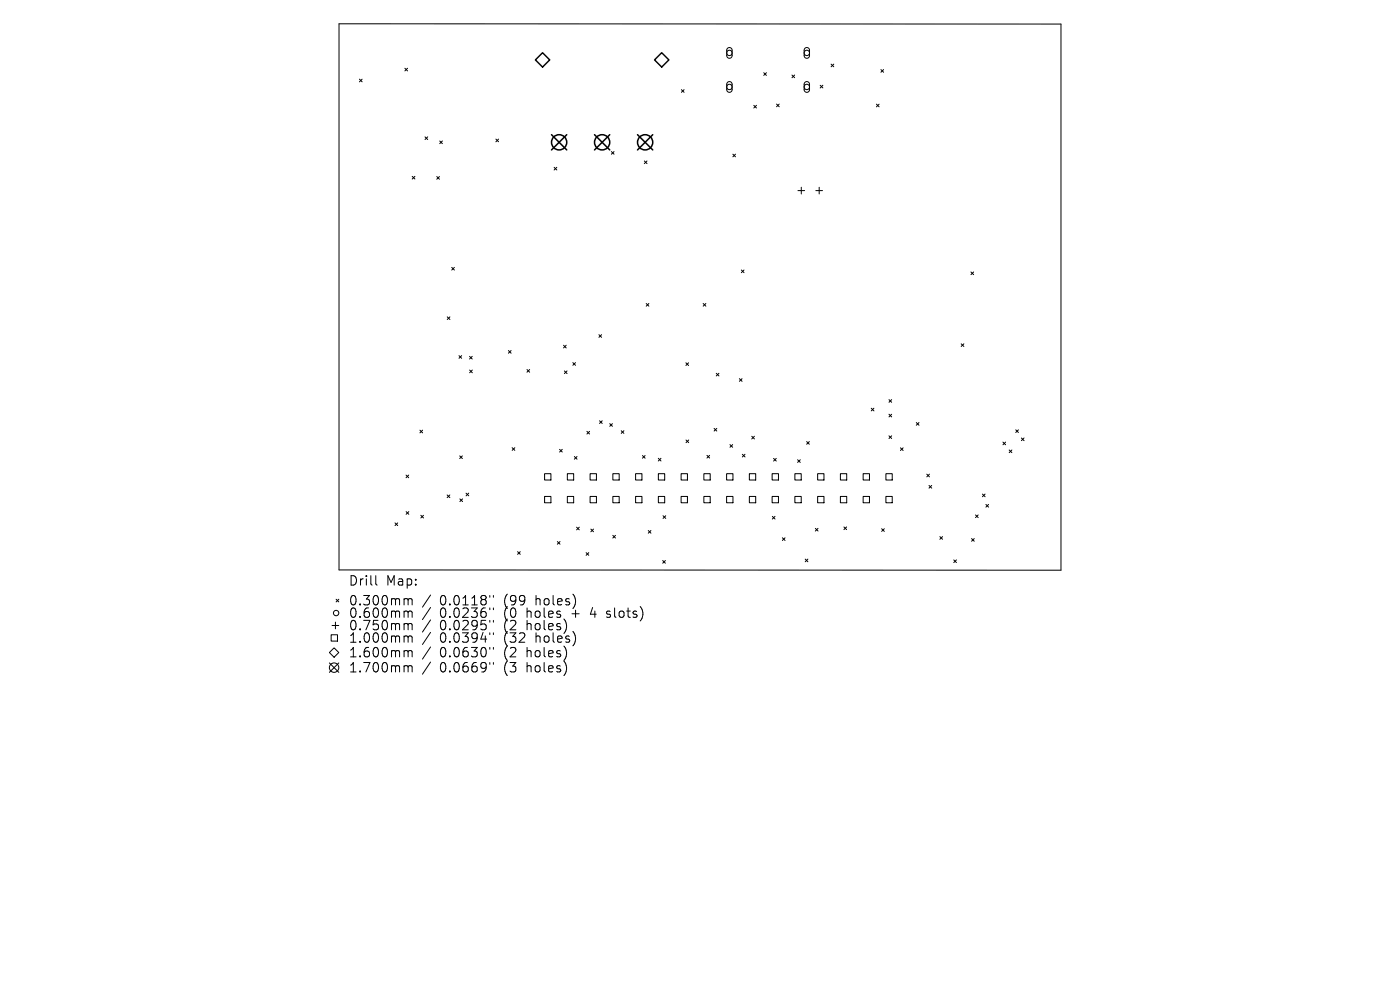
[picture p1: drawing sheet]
<svg xmlns="http://www.w3.org/2000/svg" width="297mm" height="210mm" viewBox="0 0 297 210" stroke-linecap="round" stroke-linejoin="round" font-family="sans-serif">
<defs><g id="words">
<g font-size="2.8">
<text x="73.9" y="124.5">Drill</text>
<text x="81.9" y="124.5">Map:</text>
<text x="73.9" y="128.7">0.300mm</text>
<text x="73.9" y="131.3">0.600mm</text>
<text x="93.3" y="128.7">0.0118&quot;</text>
<text x="93.3" y="131.3">0.0236&quot;</text>
<text x="107" y="128.7">(99</text>
<text x="107" y="131.3">(0</text>
<text x="112" y="131.3">holes</text>
<text x="113.9" y="128.7">holes)</text>
<text x="121.7" y="131.3">+</text>
<text x="125.9" y="131.3">4</text>
<text x="129.6" y="131.3">slots)</text>
<text x="73.9" y="134">0.750mm</text>
<text x="73.9" y="136.6">1.000mm</text>
<text x="93.3" y="134">0.0295&quot;</text>
<text x="93.3" y="136.6">0.0394&quot;</text>
<text x="107" y="134">(2</text>
<text x="107" y="136.6">(32</text>
<text x="112" y="134">holes)</text>
<text x="113.9" y="136.6">holes)</text>
<text x="73.9" y="139.7">1.600mm</text>
<text x="73.9" y="142.9">1.700mm</text>
<text x="93.3" y="139.7">0.0630&quot;</text>
<text x="93.3" y="142.9">0.0669&quot;</text>
<text x="107" y="139.7">(2</text>
<text x="107" y="142.9">(3</text>
<text x="112" y="139.7">holes)</text>
<text x="112" y="142.9">holes)</text>
</g>
</g></defs>
<g fill="none" stroke="#000" stroke-width=".21">
<path d="M71.9 5l153.2 .1v115.9l-153.2-.1zM76.3 16.8l.5 .6M76.8 16.8l-.5 .6M85.9 14.5l.6 .5M86.5 14.5l-.6 .5M144.6 19l.5 .6M145.1 19l-.5 .6M154.3 10.3l.6-.2 .4 .4v1.4l-.4 .4h-.4l-.3-.4v-1.3zM154.3 17.5l.6-.2 .4 .4v1.4l-.4 .5-.4-.1-.3-.3v-1.4zM162 15.4l.6 .6M162.6 15.4l-.6 .6M168 15.9l.6 .6"/>
<path d="M168.6 15.9l-.6 .6M170.8 10.3l.5-.2 .4 .4v1.4l-.4 .4h-.4l-.3-.4v-1.3zM170.8 17.5l.5-.2 .4 .4v1.4l-.4 .5-.4-.1-.3-.3v-1.4zM174 18.1l.6 .6M174.6 18.1l-.6 .6M176.3 13.6l.6 .6M176.9 13.6l-.6 .6M186.9 14.8l.6 .5M187.5 14.8l-.6 .5M87.4 37.4l.6 .6M88 37.4l-.6 .6M90.2 29l.5 .6"/>
<path d="M90.7 29l-.5 .6M92.7 37.5l.5 .5M93.2 37.5l-.5 .5M93.3 29.9l.6 .6M93.9 29.9l-.6 .6M105.2 29.5l.6 .6M105.8 29.5l-.6 .6M117.6 35.5l.5 .6M118.1 35.5l-.5 .6M129.7 32.1l.6 .6M130.3 32.1l-.6 .6M136.7 34.1l.6 .6"/>
<path d="M137.3 34.1l-.6 .6M155.5 32.7l.5 .6M156 32.7l-.5 .6M159.9 22.3l.6 .6M160.5 22.3l-.6 .6M164.7 22.1l.6 .5M165.3 22.1l-.6 .5M170 39.7v1.4M173.8 39.7v1.4M185.9 22.1l.6 .6M186.5 22.1l-.6 .6M95.8 56.7l.6 .6"/>
<path d="M96.4 56.7l-.6 .6M157.3 57.3l.5 .5M157.8 57.3l-.5 .5M169.3 40.4h1.4M173.1 40.4h1.4M206 57.7l.6 .6M206.6 57.7l-.6 .6M94.9 67.2l.5 .6M95.4 67.2l-.5 .6M97.4 75.4l.5 .6M97.9 75.4l-.5 .6M99.6 75.6l.6 .6"/>
<path d="M99.6 78.5l.6 .6M100.2 75.6l-.6 .6M100.2 78.5l-.6 .6M107.9 74.4l.5 .5M108.4 74.4l-.5 .5M111.8 78.4l.6 .6M112.4 78.4l-.6 .6M119.5 73.2l.6 .6M119.7 78.7l.6 .6M120.1 73.2l-.6 .6M120.3 78.7l-.6 .6M121.5 76.9l.6 .6"/>
<path d="M122.1 76.9l-.6 .6M127.1 71l.5 .6M127.6 71l-.5 .6M137.1 64.4l.6 .6M137.7 64.4l-.6 .6M145.5 77l.6 .5M146.1 77l-.6 .5M149.2 64.4l.5 .6M149.7 64.4l-.5 .6M152 79.2l.5 .6M152.5 79.2l-.5 .6M203.9 72.9l.6 .6"/>
<path d="M204.5 72.9l-.6 .6M89.1 91.3l.6 .5M89.7 91.3l-.6 .5M97.5 96.7l.6 .6M98.1 96.7l-.6 .6M108.6 95l.6 .5M109.2 95l-.6 .5M118.7 95.3l.6 .6M119.3 95.3l-.6 .6M121.8 96.8l.6 .6M122.4 96.8l-.6 .6M124.5 91.5l.6 .6"/>
<path d="M125.1 91.5l-.6 .6M127.2 89.3l.6 .5M127.8 89.3l-.6 .5M129.4 89.9l.5 .5M129.9 89.9l-.5 .5M131.8 91.4l.6 .5M132.4 91.4l-.6 .5M136.3 96.6l.6 .6M136.9 96.6l-.6 .6M139.7 97.2l.5 .6M140.2 97.2l-.5 .6M145.5 93.3l.6 .6"/>
<path d="M146.1 93.3l-.6 .6M150 96.6l.5 .6M150.5 96.6l-.5 .6M151.5 90.9l.6 .5M152.1 90.9l-.6 .5M154.9 94.3l.5 .6M155.4 94.3l-.5 .6M156.9 80.3l.5 .6M157.4 80.3l-.5 .6M157.5 96.4l.6 .5M158.1 96.4l-.6 .5M159.5 92.5l.5 .6"/>
<path d="M160 92.5l-.5 .6M164.1 97.2l.6 .6M164.7 97.2l-.6 .6M169.2 97.5l.6 .6M169.8 97.5l-.6 .6M171.1 93.7l.6 .5M171.7 93.7l-.6 .5M184.8 86.6l.6 .6M185.4 86.6l-.6 .6M188.6 84.8l.6 .5M188.6 87.9l.6 .5M188.6 92.4l.6 .6"/>
<path d="M189.2 84.8l-.6 .5M189.2 87.9l-.6 .5M189.2 92.4l-.6 .6M191 95l.6 .6M191.6 95l-.6 .6M194.4 89.6l.6 .6M195 89.6l-.6 .6M212.8 93.8l.5 .6M213.3 93.8l-.5 .6M214.1 95.5l.6 .5M214.7 95.5l-.6 .5M215.5 91.2l.6 .5"/>
<path d="M216.1 91.2l-.6 .5M216.7 92.9l.6 .6M217.3 92.9l-.6 .6M83.8 110.9l.6 .6M84.4 110.9l-.6 .6M86.1 100.8l.6 .5M86.2 108.5l.5 .6M86.7 100.8l-.6 .5M86.7 108.5l-.5 .6M89.3 109.3l.5 .6M89.8 109.3l-.5 .6M94.9 105l.5 .6"/>
<path d="M95.4 105l-.5 .6M97.6 105.8l.5 .6M98.1 105.8l-.5 .6M98.9 104.6l.5 .6M99.4 104.6l-.5 .6M109.8 117l.6 .6M110.4 117l-.6 .6M115.5 100.5h1.4v1.3h-1.4zM115.5 105.3h1.4v1.4h-1.4zM118.2 114.9l.6 .5M118.8 114.9l-.6 .5M120.4 100.5h1.3v1.3h-1.3z"/>
<path d="M120.4 105.3h1.3v1.4h-1.3zM122.3 111.8l.6 .6M122.9 111.8l-.6 .6M124.3 117.2l.6 .6M124.9 117.2l-.6 .6M125.2 100.5h1.3v1.3h-1.3zM125.2 105.3h1.3v1.4h-1.3zM125.3 112.2l.6 .6M125.9 112.2l-.6 .6M130 113.6l.6 .5M130 100.5h1.4v1.3h-1.4zM130 105.3h1.4v1.4h-1.4z"/>
<path d="M130.6 113.6l-.6 .5M134.8 100.5h1.4v1.3h-1.4zM134.8 105.3h1.4v1.4h-1.4zM137.5 112.5l.6 .6M138.1 112.5l-.6 .6M139.7 100.5h1.3v1.3h-1.3zM139.7 105.3h1.3v1.4h-1.3zM140.6 118.9l.6 .6M140.7 109.4l.5 .6M141.2 118.9l-.6 .6M141.2 109.4l-.5 .6M144.5 100.5h1.3v1.3h-1.3z"/>
<path d="M144.5 105.3h1.3v1.4h-1.3zM149.3 100.5h1.4v1.3h-1.4zM149.3 105.3h1.4v1.4h-1.4zM154.1 100.5h1.4v1.3h-1.4zM154.1 105.3h1.4v1.4h-1.4zM159 100.5h1.3v1.3h-1.3zM159 105.3h1.3v1.4h-1.3zM163.8 100.5h1.3v1.3h-1.3zM163.8 105.3h1.3v1.4h-1.3zM163.8 109.5l.6 .6M164.4 109.5l-.6 .6M166 114.1l.5 .5"/>
<path d="M166.5 114.1l-.5 .5M168.6 100.5h1.4v1.3h-1.4zM168.6 105.3h1.4v1.4h-1.4zM170.8 118.6l.6 .6M171.4 118.6l-.6 .6M173 112.1l.5 .6M173.5 100.5h1.3v1.3h-1.3zM173.5 105.3h1.3v1.4h-1.3zM173.5 112.1l-.5 .6M178.3 100.5h1.3v1.3h-1.3zM178.3 105.3h1.3v1.4h-1.3zM179 111.8l.6 .5"/>
<path d="M179.6 111.8l-.6 .5M183.1 100.5h1.4v1.3h-1.4zM183.1 105.3h1.4v1.4h-1.4zM187 112.2l.6 .5M187.6 112.2l-.6 .5M187.9 100.5h1.4v1.3h-1.4zM187.9 105.3h1.4v1.4h-1.4zM196.6 100.6l.6 .6M197.1 103l.6 .5M197.2 100.6l-.6 .6M197.7 103l-.6 .5M199.4 113.8l.6 .6"/>
<path d="M200 113.8l-.6 .6M202.3 118.8l.6 .5M202.9 118.8l-.6 .5M206.1 114.2l.6 .6M206.7 114.2l-.6 .6M206.9 109.2l.6 .6M207.5 109.2l-.6 .6M208.4 104.8l.6 .6M209 104.8l-.6 .6M209.2 107l.5 .6M209.7 107l-.5 .6M69.9 138.4l1-1 1 1-1 1z"/>
<path d="M70.3 134.7h1.3v1.3h-1.3zM70.4 132.7h1.5M71.2 132v1.4M71.3 127.1l.6 .6M71.9 127.1l-.6 .6M79.7 122.1v1.7l.3 .3M86 127l.5 .1 .1 .2M86 129.6l.5 .1 .1 .2M86 132.3h.3l.3 .3M86 134.9l.5 .1 .1 .2M86 138l.5 .1 .1 .2M86.6 127.3l.3-.3 .4 .1 .1 1.2"/>
<path d="M86.6 127.3v1M86.6 129.9v1.1M86.6 132.6v1M86.6 135.2v1M86.6 138.3v1M86.6 129.9l.3-.3 .4 .1 .1 1.3M86.6 132.6l.3-.3 .4 .1 .1 1.2M86.6 135.2l.3-.3 .4 .1 .1 1.2M86.6 138.3l.3-.3 .4 .1 .1 1.2M91.3 126.2l-1.7 2.6M91.3 128.9l-1.7 2.5M91.3 131.5l-1.7 2.6"/>
<path d="M91.3 134.1l-1.7 2.6M91.3 137.2l-1.7 2.6M103.9 126.3v.4M103.9 129v.3M103.9 131.6v.4M103.9 134.2v.4M103.9 137.3v.4M104.7 126.3v.4M104.7 129v.3M104.7 131.6v.4M104.7 134.2v.4M104.7 137.3v.4"/>
<path d="M128.7 130.9l.2 .1M128.8 129.7v.5M69.9 140.6l2 2M71.9 140.6l-2 2M86 141.2l.5 .1 .1 .2M86.6 141.5v1M86.6 141.5l.3-.3 .4 .1 .1 1.2M91.3 140.4l-1.7 2.6M103.9 140.5v.4M104.7 140.5v.4"/>
<circle cx="154.7" cy="18.4" r=".57"/>
<circle cx="154.7" cy="11.2" r=".57"/>
<circle cx="171.2" cy="18.4" r=".57"/>
<circle cx="171.2" cy="11.2" r=".57"/>
<circle cx="71.3" cy="130" r=".57"/>
<circle cx="70.9" cy="141.6" r="1"/>
</g>
<path d="M115.1 11.2l1.5 1.5-1.5 1.5-1.5-1.5zM138.9 12.7l1.5-1.5 1.5 1.5-1.5 1.5z" fill="none" stroke="#000" stroke-width=".3"/>
<g fill="none" stroke="#000" stroke-width=".32">
<path d="M117 28.6l3.2 3.2M120.2 28.6l-3.2 3.2M126.1 28.6l3.3 3.2M129.4 28.6l-3.3 3.2M135.2 28.6l3.3 3.2M138.5 28.6l-3.3 3.2"/>
<circle cx="118.6" cy="30.2" r="1.62"/>
<circle cx="127.7" cy="30.2" r="1.62"/>
<circle cx="136.9" cy="30.2" r="1.62"/>
</g>
<use href="#words"/>
</svg>
